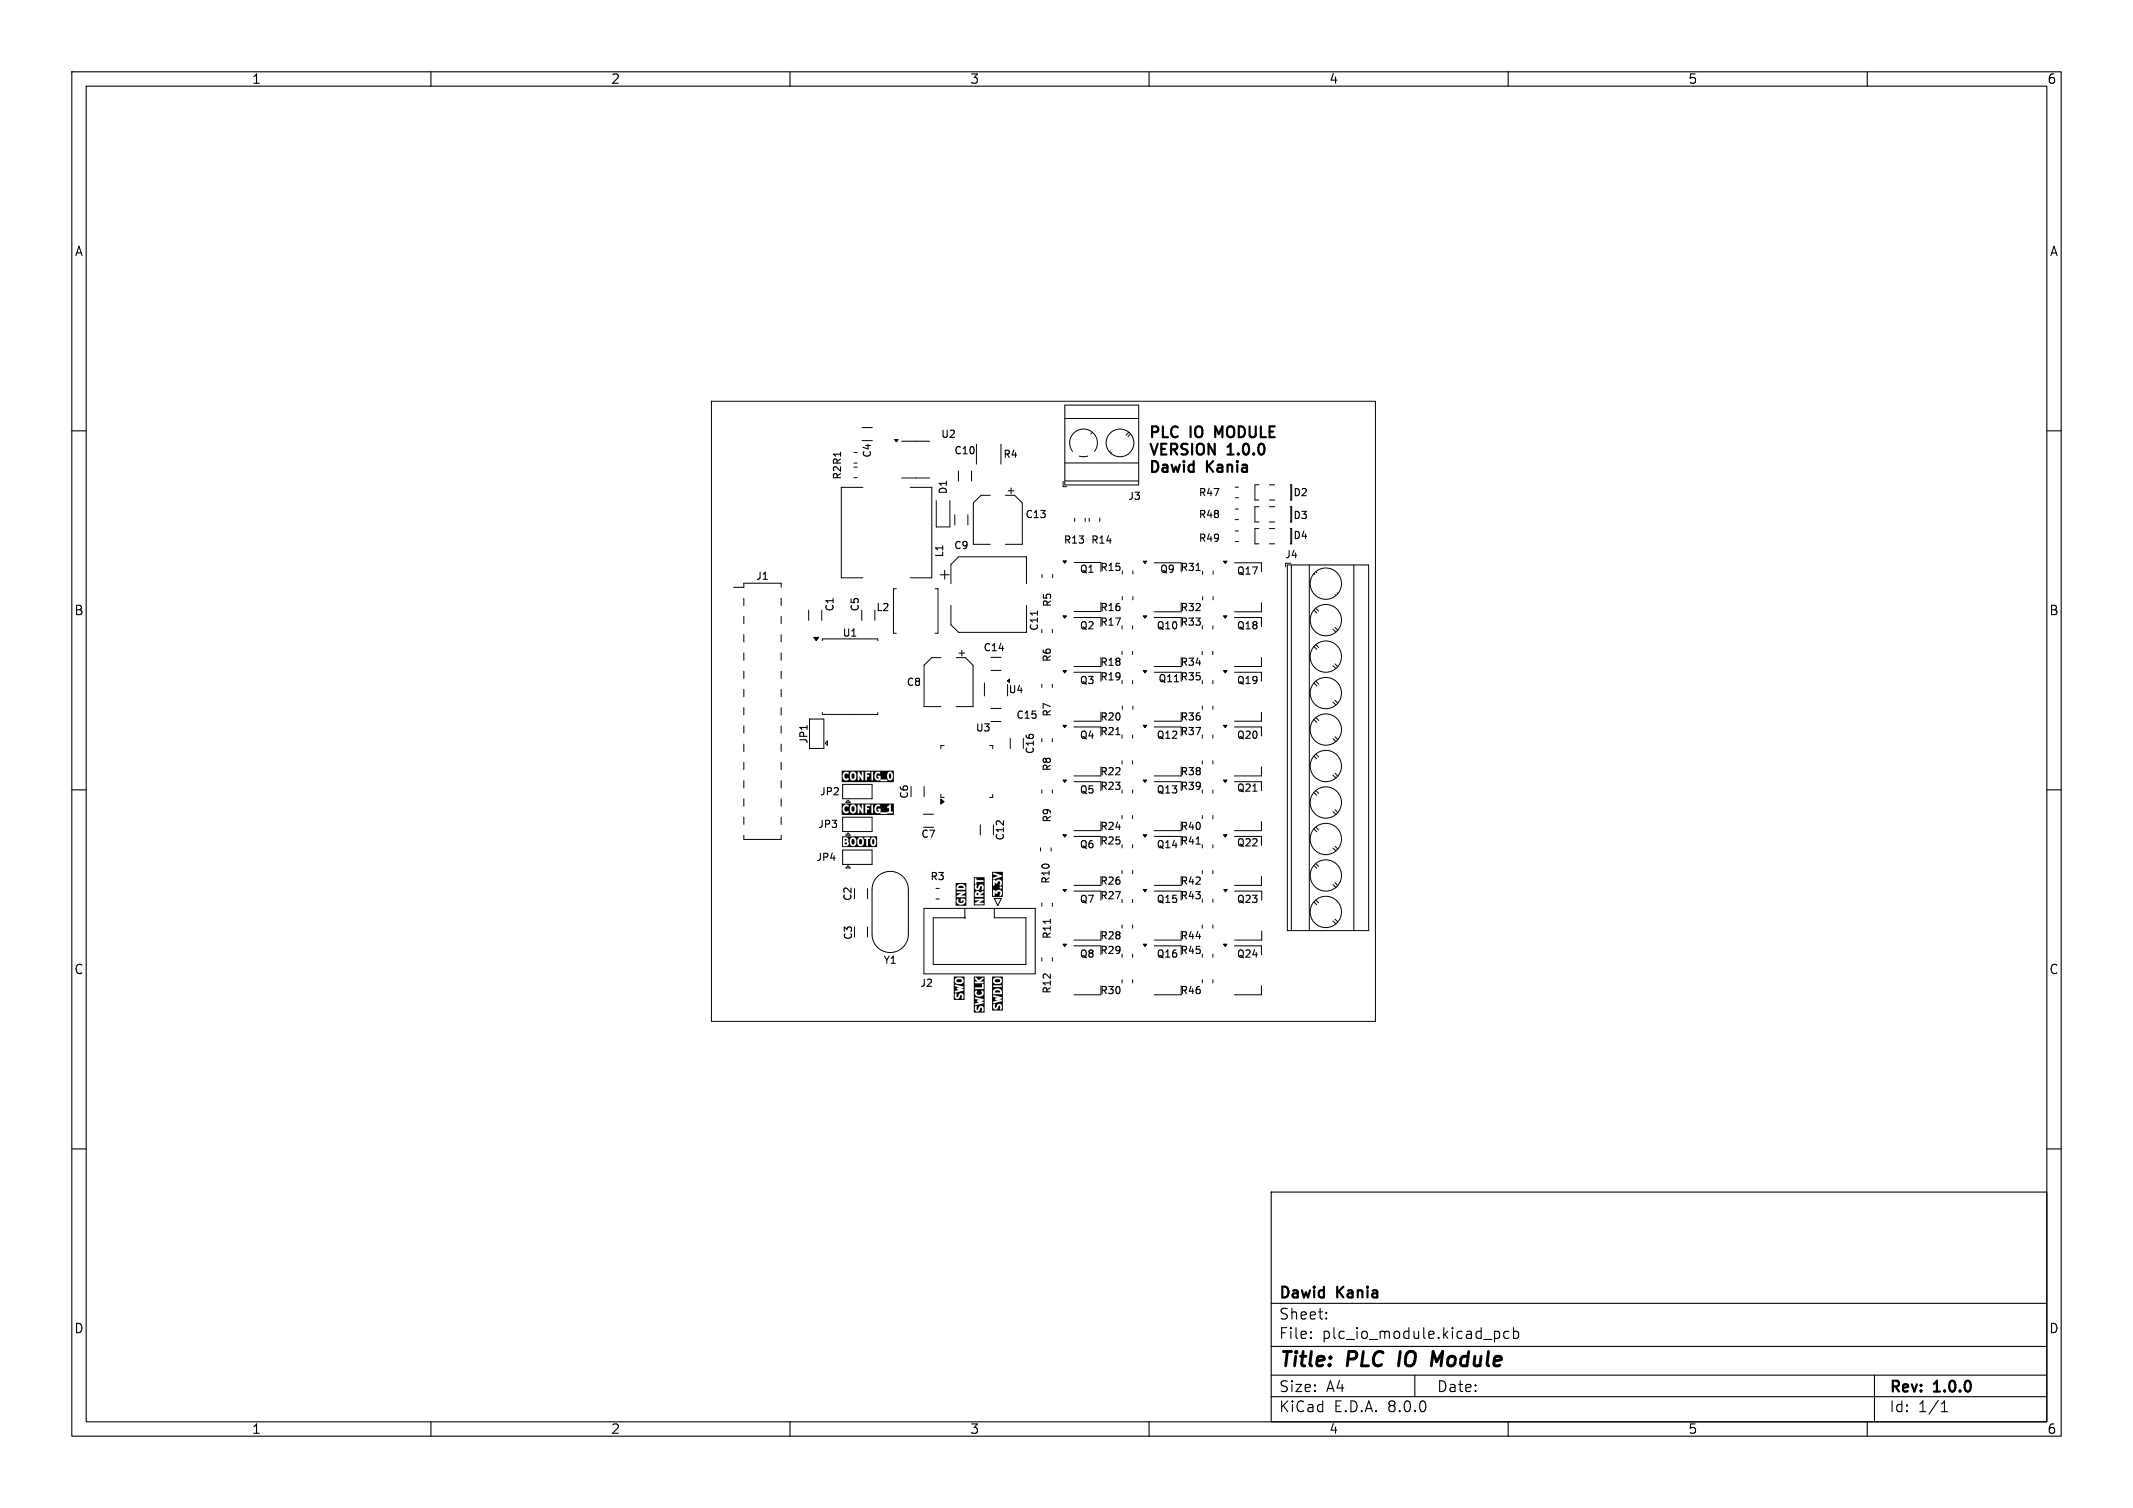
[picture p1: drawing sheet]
<svg xmlns="http://www.w3.org/2000/svg" width="297mm" height="210mm" viewBox="0 0 297 210" stroke-linecap="round" stroke-linejoin="round" font-family="sans-serif">
<defs><g id="words">
<g font-size="2.8">
<text x="178" y="190.9">Title:</text>
<text x="187.7" y="190.9">PLC</text>
<text x="195.6" y="190.9">IO</text>
<text x="201" y="190.9">Module</text>
</g>
<g font-size="2.1">
<text x="159.9" y="61.1">PLC</text>
<text x="159.9" y="63.5">VERSION</text>
<text x="159.9" y="65.9">Dawid</text>
<text x="165.8" y="61.1">IO</text>
<text x="168.1" y="65.9">Kania</text>
<text x="169.9" y="61.1">MODULE</text>
<text x="171" y="63.5">1.0.0</text>
<text x="178" y="184">Sheet:</text>
<text x="178" y="181.2">Dawid</text>
<text x="186.2" y="181.2">Kania</text>
<text x="178" y="186.7">File:</text>
<text x="184.1" y="186.7">plc_io_module.kicad_pcb</text>
<text x="178" y="196.9">KiCad</text>
<text x="178" y="194.1">Size:</text>
<text x="184.7" y="194.1">A4</text>
<text x="185.7" y="196.9">E.D.A.</text>
<text x="193.3" y="196.9">8.0.0</text>
<text x="200" y="194.1">Date:</text>
<text x="263" y="194.3">Rev:</text>
<text x="263" y="196.9">Id:</text>
<text x="267.1" y="196.9">1/1</text>
<text x="269.4" y="194.3">1.0.0</text>
</g>
<g font-size="1.8">
<text x="35" y="11.9">1</text>
<text x="85" y="11.9">2</text>
<text x="135" y="11.9">3</text>
<text x="185" y="11.9">4</text>
<text x="235" y="11.9">5</text>
<text x="285" y="11.9">6</text>
<text x="10.3" y="35.9">A</text>
<text x="285.4" y="35.9">A</text>
<text x="10.3" y="85.9">B</text>
<text x="285.3" y="85.9">B</text>
<text x="10.3" y="135.9">C</text>
<text x="285.3" y="135.9">C</text>
<text x="10.3" y="185.9">D</text>
<text x="285.3" y="185.9">D</text>
<text x="35" y="199.9">1</text>
<text x="85" y="199.9">2</text>
<text x="135" y="199.9">3</text>
<text x="185" y="199.9">4</text>
<text x="235" y="199.9">5</text>
<text x="285" y="199.9">6</text>
</g>
<g font-size="1.4">
<text x="121.5" y="63.8" transform="rotate(-90 121.5 63.8)">C4</text>
<text x="131" y="61.2">U2</text>
<text x="132.8" y="63.5">C10</text>
<text x="139.6" y="64">R4</text>
<text x="117.3" y="66.9" transform="rotate(-90 117.3 66.9)">R2 R1</text>
<text x="132" y="68.9" transform="rotate(-90 132 68.9)">D1</text>
<text x="157" y="69.8">J3</text>
<text x="166.8" y="69.3">R47</text>
<text x="180" y="69.3">D2</text>
<text x="131.5" y="77.7" transform="rotate(-90 131.5 77.7)">L1</text>
<text x="132.8" y="76.7">C9</text>
<text x="142.7" y="72.4">C13</text>
<text x="148" y="75.9">R13</text>
<text x="151.8" y="75.9">R14</text>
<text x="166.8" y="72.4">R48</text>
<text x="166.8" y="75.7">R49</text>
<text x="178.8" y="77.9">J4</text>
<text x="180" y="75.3">D4</text>
<text x="180" y="72.5">D3</text>
<text x="105.2" y="80.9">J1</text>
<text x="150.3" y="80">Q1</text>
<text x="153.1" y="79.7">R15</text>
<text x="161.4" y="80">Q9</text>
<text x="164.3" y="79.7">R31</text>
<text x="172.1" y="80.2">Q17</text>
<text x="116.3" y="85.3" transform="rotate(-90 116.3 85.3)">C1</text>
<text x="117.2" y="88.9">U1</text>
<text x="119.8" y="85.3" transform="rotate(-90 119.8 85.3)">C5</text>
<text x="121.9" y="85.3">L2</text>
<text x="144.7" y="88" transform="rotate(-90 144.7 88)">C11</text>
<text x="146.6" y="84.6" transform="rotate(-90 146.6 84.6)">R5</text>
<text x="150.3" y="87.8">Q2</text>
<text x="153.1" y="87.3">R17</text>
<text x="153.1" y="85.3">R16</text>
<text x="161" y="87.8">Q10</text>
<text x="164.3" y="87.3">R33</text>
<text x="164.3" y="85.3">R32</text>
<text x="172.1" y="87.8">Q18</text>
<text x="126.2" y="95.7">C8</text>
<text x="136.9" y="90.9">C14</text>
<text x="146.5" y="92.3" transform="rotate(-90 146.5 92.3)">R6</text>
<text x="150.3" y="95.5">Q3</text>
<text x="153.1" y="92.9">R18</text>
<text x="153.1" y="95">R19</text>
<text x="161.2" y="95.2">Q11 R35</text>
<text x="164.3" y="92.9">R34</text>
<text x="172.1" y="95.5">Q19</text>
<text x="140.4" y="96.7">U4</text>
<text x="141.4" y="100.3">C15</text>
<text x="146.5" y="99.9" transform="rotate(-90 146.5 99.9)">R7</text>
<text x="153.1" y="100.5">R20</text>
<text x="164.3" y="100.5">R36</text>
<text x="112.6" y="103.7" transform="rotate(-90 112.6 103.7)">JP1</text>
<text x="135.8" y="102.1">U3</text>
<text x="144.2" y="105.1" transform="rotate(-90 144.2 105.1)">C16</text>
<text x="146.5" y="107.5" transform="rotate(-90 146.5 107.5)">R8</text>
<text x="150.3" y="103.1">Q4</text>
<text x="153.1" y="102.6">R21</text>
<text x="161" y="103.1">Q12</text>
<text x="164.3" y="102.6">R37</text>
<text x="172.1" y="103.1">Q20</text>
<text x="114.1" y="111">JP2</text>
<text x="126.6" y="111.3" transform="rotate(-90 126.6 111.3)">C6</text>
<text x="150.3" y="110.7">Q5</text>
<text x="153.1" y="110.2">R23</text>
<text x="153.1" y="108.2">R22</text>
<text x="161" y="110.7">Q13</text>
<text x="164.3" y="110.2">R39</text>
<text x="164.3" y="108.2">R38</text>
<text x="172.1" y="110.5">Q21</text>
<text x="113.8" y="115.5">JP3</text>
<text x="128.2" y="116.9">C7</text>
<text x="140" y="117.1" transform="rotate(-90 140 117.1)">C12</text>
<text x="146.5" y="114.6" transform="rotate(-90 146.5 114.6)">R9</text>
<text x="150.3" y="118.3">Q6</text>
<text x="153.1" y="115.8">R24</text>
<text x="153.1" y="117.8">R25</text>
<text x="161" y="118.3">Q14</text>
<text x="164.3" y="115.8">R40</text>
<text x="164.3" y="117.8">R41</text>
<text x="172.1" y="118.1">Q22</text>
<text x="113.6" y="120.1">JP4</text>
<text x="118.8" y="125.6" transform="rotate(-90 118.8 125.6)">C2</text>
<text x="129.5" y="122.8">R3</text>
<text x="146.3" y="123.2" transform="rotate(-90 146.3 123.2)">R10</text>
<text x="150.3" y="125.9">Q7</text>
<text x="153.1" y="123.4">R26</text>
<text x="153.1" y="125.4">R27</text>
<text x="161" y="125.9">Q15</text>
<text x="164.3" y="123.4">R42</text>
<text x="164.3" y="125.4">R43</text>
<text x="172.1" y="125.9">Q23</text>
<text x="118.8" y="131" transform="rotate(-90 118.8 131)">C3</text>
<text x="146.5" y="130.9" transform="rotate(-90 146.5 130.9)">R11</text>
<text x="153.1" y="131">R28</text>
<text x="164.3" y="131">R44</text>
<text x="122.9" y="134.4">Y1</text>
<text x="128" y="137.6">J2</text>
<text x="150.3" y="133.6">Q8</text>
<text x="153.1" y="133.1">R29</text>
<text x="161" y="133.6">Q16</text>
<text x="164.3" y="133.1">R45</text>
<text x="172.1" y="133.6">Q24</text>
<text x="146.5" y="138.5" transform="rotate(-90 146.5 138.5)">R12</text>
<text x="153.1" y="138.6">R30</text>
<text x="164.3" y="138.6">R46</text>
</g>
</g></defs>
<g fill="none" stroke="#000" stroke-width=".15">
<path d="M10 10h277v190h-277zM12 12h273v186h-273zM60 10v2M110 10v2M160 10v2M210 10v2M260 10v2M10 60h2M285 60h2M166.6 79.4h.5M144.5 85.1v.6M10 110h2"/>
<path d="M112.4 101v.6M155.4 102.3h.5M166.6 117.5h.5M174.5 110.2h.5M285 110h2M146.3 128v.6M10 160h2M285 160h2M177 166h108v32h-108zM60 198v2M110 198v2M160 198v2"/>
<path d="M177 194.5h108M177 191.5h108M177 187.5h108M177 181.5h108M182.5 186.3h.1l-.1 .1M182.5 186.3v.1M182.5 185.5v.1M182.5 185.5h.1l-.1 .1M184.7 183.6v.1M184.7 183.6h-.1l.1 .1M184.7 182.8v.1M184.7 182.8h-.1l.1 .1"/>
<path d="M197 191.5v3M208.1 185.5l.4-.1 .3 .3v.4l-.1 .2-.2 .1-.4-.1M210 198v2M210.1 185.5l-.4-.1-.3 .3v.4l.1 .2 .2 .1 .4-.1M210.7 185.5l.5-.1 .3 .3v.4l-.2 .2-.1 .1-.5-.1M210.7 184.9v1.5M260 198v2M261 191.5v6.5M270.3 196.6h.9M270.3 195.5l.4-.4v1.5"/>
</g>
<path d="M195 188.2l-.3 2M199.6 188.2l.4 1.4 .9-1.4" fill="none" stroke="#000" stroke-width=".4"/>
<g fill="#000">
<path d="M117.6 116.8l.2 .1 .1 .1-.3 .1zM117.6 117.3l.3 .1v.1l-.3 .1zM118.7 107.7h.2l.1 .2v.5l-.1 .1-.2-.1-.1-.2zM118.7 112.3h.2l.1 .2v.4l-.1 .1h-.2l-.1-.2zM118.7 116.9h.2l.1 .2v.4l-.1 .1h-.2l-.1-.2zM119.7 116.9h.2l.1 .2v.4l-.1 .1h-.2l-.1-.2zM121.5 116.9l.1-.1a.49 .49 0 0 1 0 .8 .43 .43 0 0 1-.1-.7zM117.2 116.5h4.9v1.5h-4.9v-1.3h.2v1l.1 .1h.4l.2-.1 .1-.2-.1-.3v-.1h.2l.1 .5 .3 .2h.2l.3-.2v-.5h.2l.1 .6 .2 .1h.3l.2-.2 .1-.2-.1-.7 .4 .1v.9a.12 .12 0 0 0 .1 .1 .12 .12 0 0 0 .2-.1v-.6h.3v.5l.2 .2h.3l.2-.1 .1-.6-.2-.4-.3-.1-.2 .1-.1 .4h-.3v-.3h.2v-.2h-.7l-.1 .1h-.1l-.2-.1h-.3l-.3 .2v.3h-.2l-.2-.4-.3-.1-.3 .2-.1 .3h-.2l-.1-.4-.5-.1-.3 .1zM123.9 107.7a.49 .49 0 0 1 0 .8 .43 .43 0 0 1 0-.8zM117.2 111.9h7.3v1.6h-7.3v-.9h.1l.1 .4 .2 .2 .3 .1 .3-.2a.13 .13 0 0 0-.1-.2 .13 .13 0 0 0-.1 .1 .32 .32 0 0 1-.4-.1 .32 .32 0 0 1 0-.4h.7l.1 .6 .3 .2h.2l.3-.2v-.3v-.3l-.1-.4h.3v1.1l.2 .1 .1-.1v-.6l.3 .6 .1 .1 .1-.1v-1.1h.3v1.1l.1 .1 .1-.1v-.5l.3-.1v-.1h-.3v-.2h.4l.2-.2v1.1a.13 .13 0 0 0 .2 .1 .13 .13 0 0 0 .1-.2v-.5h.2l.1 .5 .3 .2h.4l.1 .1 1.5-.1a.13 .13 0 0 0 .1-.2 .13 .13 0 0 0-.1-.1h-.2v-.9l-.1-.1-.3 .3a.12 .12 0 0 0-.1 .2 .12 .12 0 0 0 .2 0h.1v.5l-.3 .1h-.8l-.1 .2h-.3l.3-.2v-.4l-.3-.1a.13 .13 0 0 0-.1 .2 .13 .13 0 0 0 .2 0l-.1 .2a.38 .38 0 0 1-.3-.5 .38 .38 0 0 1 .5-.2v-.2l-.3-.1-.3 .2-.1 .4h-.2v-.5a.13 .13 0 0 0-.2-.1 .13 .13 0 0 0-.1 .1l-.2-.1h-.5l-.1 .1h-.3a.12 .12 0 0 0-.1-.1 .12 .12 0 0 0-.1 .1v.6l-.4-.7-.2 .1-.7-.1-.3 .2-.1 .3h-.7a.34 .34 0 0 1 .5-.2l.1-.1-.1-.1-.3-.1-.4 .2-.1 .4h-.1zM117.2 107.3h7.3v1.6h-7.3v-.9h.1l.1 .4 .2 .2 .3 .1 .3-.1a.13 .13 0 0 0-.1-.2 .13 .13 0 0 0-.1 0 .32 .32 0 0 1-.4-.1 .32 .32 0 0 1 0-.4h.7l.1 .6 .3 .2h.2l.3-.2v-.2v-.4l-.1-.3h.3v1l.2 .1 .1-.1v-.6l.3 .6 .1 .1 .1-.1v-1h.3v1l.1 .1 .1-.1v-.4l.3-.1v-.2h-.3v-.2h.4l.2-.1v1a.13 .13 0 0 0 .2 .1 .13 .13 0 0 0 .1-.1v-.6h.2v.4l.2 .2 .6 .1 .1 .1 .9-.1-.2-.2h-.7l-.1 .2h-.3l.3-.1v-.5l-.1-.1h-.3a.13 .13 0 0 0 0 .2 .13 .13 0 0 0 .2 .1v.1h-.3l-.1-.4h1.5l.1 .6 .4 .1 .3-.3v-.5l-.1-.3-.2-.1-.4 .1-.1 .4h-1.5l.1-.3h.4h.1l-.1-.2h-.3l-.3 .1-.1 .4h-.2v-.4l-.1-.1-.2 .1-.2-.1-.9 .1a.13 .13 0 0 0-.1-.1 .13 .13 0 0 0-.1 .1v.5l-.4-.6-.2 .1-.7-.1-.3 .2-.1 .2h-.7a.34 .34 0 0 1 .5-.1l.1-.2-.1-.1h-.3l-.4 .1-.1 .4h-.1zM133.3 136.4h.5l.1 .2-.2 .2h-.4l-.1-.3z"/>
<path d="M133.5 123.4a.39 .39 0 0 1 .4-.1 .39 .39 0 0 1 .3 .4h-.8zM132.8 136h1.5v3.3h-1.5v-.7h.1l.1 .4 .3 .1 .3-.1 .2-.4 .1 .1v.3a.13 .13 0 0 0 .1 .1 .13 .13 0 0 0 .1-.1l.1-.4-.2-.2h-.4l-.3 .5-.1-.1v-.3a.12 .12 0 0 0-.1-.2 .12 .12 0 0 0-.1 .1l-.1 .2h-.1v-.5l.3 .1 1-.2 .1-.1-.1-.1-.3-.1 .3-.1v-.2l-1-.3a.12 .12 0 0 0-.2 .1 .12 .12 0 0 0 .1 .2l.5 .1-.3 .2 .3 .2-.7 .2v-1.6h.1v.2l.2 .3h.6l.4-.2 .1-.3-.2-.3-.6-.1-.3 .1-.2 .3h-.1zM133.1 123h1.5v3.1h-1.5v-.7h.1l.2 .5 .3 .1 .5-.1 .2-.3v-.4l-.2-.1-.4 .1v.3a.13 .13 0 0 0 .1 .1 .13 .13 0 0 0 .1-.2h.2a.36 .36 0 0 1-.5 .4 .36 .36 0 0 1-.2-.6h-.2l-.1 .2h-.1v-.6l.2 .2h1a.13 .13 0 0 0 .1-.2 .13 .13 0 0 0-.1-.1h-.5l.6-.3v-.2l-1.1-.1a.12 .12 0 0 0-.1 .2 .12 .12 0 0 0 .1 .1h.5l-.7 .4v-1.3h.1l.1 .4h1l.1-.1v-.3l-.2-.3-.5-.1-.3 .1-.2 .3h-.1zM136 124.4l.1-.1a.21 .21 0 0 1 .1 .4h-.2zM135.6 122.2h1.5v3.9h-1.5v-.3l.2 .2h1.1a.13 .13 0 0 0 .1-.2 .13 .13 0 0 0-.2-.1h-.5l.6-.3v-.2l-1.1-.1a.12 .12 0 0 0-.1 .2 .12 .12 0 0 0 .1 .1h.6l-.8 .4v-1.4h.1v.4l.1 .1h1.1a.13 .13 0 0 0 .1-.1 .13 .13 0 0 0-.2-.1l-.3-.1 .4-.3a.12 .12 0 0 0 0-.2 .12 .12 0 0 0-.1 0l-.3 .2-.2-.1-.3-.1-.3 .3h-.1v-1h.1l.1 .4 .3 .2 .3-.2 .2-.4 .1 .1v.3a.13 .13 0 0 0 .1 .2 .13 .13 0 0 0 .1-.1l.1-.5-.2-.2h-.4l-.3 .5-.1-.1v-.3a.12 .12 0 0 0-.1-.2 .12 .12 0 0 0-.1 .1l-.1 .2h-.1v-1h.1v.6a.13 .13 0 0 0 .2 .1 .13 .13 0 0 0 .1-.1v-.2h.9a.12 .12 0 0 0 .1-.1 .12 .12 0 0 0-.2-.1h-.8v-.2a.13 .13 0 0 0-.2-.1 .13 .13 0 0 0-.1 .1h-.1zM138.6 138a.39 .39 0 0 1 .4-.1 .39 .39 0 0 1 .3 .3h-.8zM138.6 136.4h.6l.1 .2-.3 .2h-.4l-.1-.3zM138.1 121.4h1.5v3.5h-1.5v-.9h.2v.7a.13 .13 0 0 0 .1 .1 .13 .13 0 0 0 .1-.1v-.4l.3 .2 .2-.3 .3 .1-.1 .3a.14 .14 0 0 0 .1 .2 .14 .14 0 0 0 .2-.1v-.5l-.2-.3h-.4l-.2 .2-.3-.2-.3 .1v-.4h1.1a.17 .17 0 0 0 .2 .2 .17 .17 0 0 0 0-.3 .17 .17 0 0 0-.2 .1h-1.1v-1h.2v.7a.13 .13 0 0 0 .1 .1 .13 .13 0 0 0 .1-.2v-.3l.3 .2 .2-.4 .3 .1-.1 .4a.14 .14 0 0 0 .1 .1 .14 .14 0 0 0 .2-.1v-.4l-.2-.3h-.4l-.2 .2-.3-.2-.3 .1v-.3l.3 .1 1.1-.4-.1-.1-1-.4a.12 .12 0 0 0-.1 .1 .12 .12 0 0 0 0 .2l.7 .2-.9 .3zM135.6 136h1.5v5h-1.5v-.7h.1l.1 .5 .3 .1 .3-.1 .2-.5 .1 .1v.4a.13 .13 0 0 0 .1 .1 .13 .13 0 0 0 .1-.1l.1-.4-.3-.3-.3 .1-.3 .4h-.1v-.5h-.2l-.1 .2h-.1v-.4l.3 .1 1-.3 .1-.1-.4-.2 .3-.1v-.2l-1.1-.2-.1 .1 .1 .1 .5 .2-.3 .1 .3 .2-.7 .3v-1.7h.1l.2 .5 .5 .1 .5-.3 .1-.3-.2-.2a.13 .13 0 0 0-.2 0 .13 .13 0 0 0 .1 .2 .35 .35 0 0 1-.4 .4 .35 .35 0 0 1-.3-.4 .13 .13 0 0 0 0-.2 .13 .13 0 0 0-.2 .1l-.1 .1h-.1v-.5l.2 .1 1.1-.1 .1-.6-.1-.1-.2 .1v.4h-.9l-.2 .2v-.9l.2 .1h1.1l.1-.1-.1-.1h-.4l.4-.4a.13 .13 0 0 0 0-.1 .13 .13 0 0 0-.1-.1l-.5 .4-.4-.4a.13 .13 0 0 0-.1 .1 .13 .13 0 0 0 0 .1l.3 .4h-.3l-.2 .1zM138.1 136h1.5v4.7h-1.5v-.6h.2v.4l.4 .1 .2-.1 .3-.5 .1 .1-.1 .4a.13 .13 0 0 0 .1 .1 .13 .13 0 0 0 .2-.1v-.4l-.3-.3-.3 .1-.3 .5-.1-.1v-.5h-.1l-.1 .3h-.2v-.5l.3 .1 1-.2 .1-.2-.3-.2 .3-.1-.1-.2-1.1-.2v.1v.1l.6 .2-.4 .1 .4 .2-.8 .3v-1.5h.2l.1 .4h1l.1-.2-.1-.4-.4-.3-.5 .2-.2 .3h-.2v-.7l.3 .1h1a.13 .13 0 0 0 .1-.2 .13 .13 0 0 0-.1-.1h-1l-.3 .2v-.9h.2v.2l.1 .2 .3 .1h.6l.2-.3-.1-.4-.3-.2-.6 .1-.2 .3h-.2z"/>
</g>
<path d="M169.7 60.5l-.5-1.1v1.5" fill="none" stroke="#000" stroke-width=".3"/>
<g fill="none" stroke="#000" stroke-width=".14">
<path d="M99.1 55.9h92.4v86.3h-92.4zM120 59.5h1.5M148.3 56.4h10.3v11.1h-10.3zM148.3 58.3h10.3M118.9 63h.5M118.9 64.5h.5M118.9 65.1h.5M118.9 66.5h.5M120 61.4h1.5M120.1 67.9h-3v12.6h3M125.6 61.4h3.9M125.6 66.6h3.9"/>
<path d="M126.7 67.9h3v12.6h-3M130.4 69.7v3.7h1.9v-3.7M131.5 79.4v1.3M132.9 71.7v1.4M133.5 65.6v1.4M134.8 71.7v1.4M135.3 65.6v1.4M136 61.9v2.7M137.9 69h-1.3l-1.1 1v5.8h2.4M139.4 61.9v2.7M140 69h1.3l1 1v5.8h-2.3M140.4 68.3h.8"/>
<path d="M140.8 68v.7M145.1 80v.5M146.6 80v.5M148 67v.8h.5M148.3 64.5h10.3M148.3 67h10.3M149.3 60.5a1.93 1.93 0 0 0 0 2.4M149.5 78.3h3.8M149.6 72.2v.4M150.3 63.5l.6 .1M151.1 72.2v.4M151.5 63.5l-.6 .1"/>
<path d="M151.7 72.2v.4M152.1 60.2l-.2 .2M152.4 60.5a1.93 1.93 0 0 0-3 0M152.4 60.5a1.93 1.93 0 0 1 0 2.4M153.1 72.2v.4M154.6 62.8l-.1 .1M154.8 63.1h-.1M156.3 79.5v.4M157.2 60.2l-.4 .4M157.4 60.4l-.3 .4M157.7 79.5v.4M160.7 78.4h3.8"/>
<path d="M167.5 79.5v.5M168.9 79.5v.5M171.9 78.4h3.7v1.2M172 70.9h.4M172 72.4h.4M172 67.8h.4M172 69.3h.4M172 73.9h.4M172 75.4h.4M175.3 67.5h-.6v2.1h.6M175.3 70.6h-.6v2.1h.6M175.3 73.6h-.6v2.1h.6"/>
<path d="M176.8 67.5h.7M176.8 69.6h.7M176.8 73.6h.7M176.8 75.7h.7M176.8 70.6h.7M176.8 72.7h.7M179 78.4v.5M179.3 78.7h11.3v50.9h-11.3zM179.6 67.5h.3v2.1M179.6 70.6h.3v2.1M179.6 73.6h.3v2.1M179.7 67.5v2.1"/>
<path d="M179.7 70.6v2.1M179.7 73.6v2.1M179.8 78.7v50.9M182.3 78.7v50.9M183 79.9l.1 .1M183.2 79.6l.1 .1M188.5 78.7v50.9M102.1 81.8h1.5v-.6h5.2v.6M103.6 83.3v1M103.6 85.8v1.1M103.6 88.4v1M103.6 90.9v1.1"/>
<path d="M103.6 93.5v1M103.6 96v1M103.6 98.5v1.1M108.8 83.3v1M108.8 85.8v1.1M108.8 88.4v1M108.8 90.9v1.1M108.8 93.5v1M108.8 96v1M108.8 98.5v1.1M112.6 85v1.4M114.4 85v1.4"/>
<path d="M114.5 89.2v-.2h7.7v.2M114.5 99.2v.3h7.7v-.3M120 85v1.4M121.8 85v1.4M124.8 82h-.4v6.2h.4M130.2 82h.4v6.2h-.4M130.9 80h1.3M131 91.6h-1.3l-1 1.1v5.7h2.3M132.4 81.3v-2.7l1.1-1.1h9.4v3.8M132.4 84.3v2.7l1.1 1.1h9.4v-3.8M133.1 91.6h1.3l1.1 1.1v5.7h-2.4M133.5 91h.8"/>
<path d="M133.9 90.6v.7M137.1 95.1v1.8M138 98.7h1.4M138 91.5h1.4M138 93.4h1.4M145.1 95.3v.4M146.5 87.7v.4M146.5 95.3v.4M149.5 93.6h3.8M149.5 85.2h3.8M149.5 86h3.8M149.5 92.8h3.8"/>
<path d="M156.2 87.1v.5M156.2 90.7v.5M156.2 94.8v.4M156.3 83.1v.4M156.3 98.3v.5M157.7 87.1v.5M157.7 90.7v.5M157.7 94.8v.4M157.7 83.1v.4M157.7 98.3v.5M160.7 93.6h3.8M160.7 86h3.8"/>
<path d="M160.7 92.8h3.8M160.7 85.2h3.8M167.4 90.7v.5M167.4 87.1v.5M167.4 94.8v.4M167.4 98.3v.5M167.5 83.1v.4M168.9 90.7v.5M168.9 87.1v.5M168.9 94.8v.4M168.9 98.3v.5M168.9 83.1v.4"/>
<path d="M171.9 93.6h3.7v1.3M171.9 86h3.7v1.3M175.6 99.2v1.2h-3.7M175.6 83.9v1.3h-3.7M175.6 91.6v1.2h-3.7M183 85l.3 .4M183 90.1l.3 .3M183 95.1l.3 .4M183.2 84.7l.4 .4M183.2 89.8l.4 .4M183.2 94.9l.4 .4M183.2 99.9l.4 .4"/>
<path d="M185.6 87.6l.4 .4M185.6 92.7l.4 .4M185.6 97.8l.4 .4M185.9 92.4l.4 .4M185.9 97.5l.4 .4M185.9 87.4l.4 .3M185.9 82.8l.1 .1M186.2 82.6l.1 .1M103.6 101.1v1M103.6 103.6v1.1M103.6 106.2v1M103.6 108.7v1"/>
<path d="M103.6 111.2v1.1M103.6 113.8v1M103.6 116.3v.6h5.2v-.6M108.8 101.1v1M108.8 103.6v1.1M108.8 106.2v1M108.8 108.7v1M108.8 111.2v1.1M108.8 113.8v1M112.7 100.1h2v4.1h-2zM114.9 103.5l.3-.3v.6zM117.3 118.4h4.1v2h-4.1z"/>
<path d="M117.3 109.2h4.1v2h-4.1zM117.3 113.8h4.1v2h-4.1zM118.1 111.4l.3 .3h-.6zM118.1 116l.3 .3h-.6zM128.6 113.4h1.4M128.6 115.2h1.4M128.7 109.5v1.4M131 110.6v.5h.5M131.5 103.8h-.5v.5M136.5 114.9v1.4M137.8 103.8h.4v.5M138 100.5h1.4"/>
<path d="M138.2 110.6v.5h-.4M138.3 114.9v1.4M140.7 102.8v1.4M142.5 102.8v1.4M144.9 118.1v.4M145.1 102.9v.4M145.1 110v.5M146.4 118.1v.4M146.5 102.9v.4M146.5 110v.5M149.5 100.4h3.8M149.5 108.9h3.8"/>
<path d="M149.5 115.7h3.8M149.5 116.5h3.8M149.5 101.2h3.8M149.5 108.1h3.8M156.2 102.4v.4M156.2 105.9v.5M156.2 110v.5M156.2 113.6v.4M156.2 117.6v.5M157.7 102.4v.4M157.7 105.9v.5M157.7 110v.5"/>
<path d="M157.7 113.6v.4M157.7 117.6v.5M160.7 100.4h3.8M160.7 108.9h3.8M160.7 115.7h3.8M160.7 116.5h3.8M160.7 101.2h3.8M160.7 108.1h3.8M167.4 102.4v.4M167.4 105.9v.5M167.4 110v.5M167.4 113.6v.4"/>
<path d="M167.4 117.6v.5M168.9 102.4v.4M168.9 105.9v.5M168.9 110v.5M168.9 113.6v.4M168.9 117.6v.5M171.9 108.9h3.7v1.2M171.9 101.2h3.7v1.3M171.9 116.5h3.7v1.2M175.6 114.4v1.3h-3.7M175.6 106.8v1.3h-3.7M183 100.2l.3 .4"/>
<path d="M183 105.3l.3 .4M183 110.4l.3 .4M183 115.5l.3 .3M183.2 105l.4 .4M183.2 110.1l.4 .4M183.2 115.2l.4 .4M185.6 102.9l.4 .4M185.6 107.9l.4 .4M185.6 113l.4 .4M185.6 118.1l.4 .4M185.9 107.7l.4 .4M185.9 112.8l.4 .3"/>
<path d="M185.9 102.6l.4 .4M185.9 117.8l.4 .4M118.1 120.6l.3 .3h-.6zM120.8 123.7v1.5M120.8 129.1v1.4M122.2 122.1a2.52 2.52 0 0 1 2.7-.6 2.52 2.52 0 0 1 1.6 2.4v6.2a2.53 2.53 0 0 1-2.5 2.5 2.53 2.53 0 0 1-2.6-2.5v-6.2a2.53 2.53 0 0 1 .8-1.8zM128.6 126.5h15.5v9.1h-15.5zM130.3 123.7h.5M130.3 125.2h.5M134.3 126.5v1.3h-4.4v6.5h12.9v-6.5h-4.4v-1.3M138.4 125.1h1l-.5 1zM145.1 125.8v.4"/>
<path d="M145.1 133.4v.4M146.5 125.8v.4M146.5 133.4v.4M149.5 124.1h3.8M149.5 130.9h3.8M149.5 131.7h3.8M149.5 138.5h3.8M149.5 123.3h3.8M156.2 121.2v.5M156.2 125.2v.5M156.2 128.8v.5M156.2 132.9v.4"/>
<path d="M156.2 136.4v.5M157.7 121.2v.5M157.7 125.2v.5M157.7 128.8v.5M157.7 132.9v.4M157.7 136.4v.5M160.7 124.1h3.8M160.7 130.9h3.8M160.7 131.7h3.8M160.7 138.5h3.8M160.7 123.3h3.8M167.4 121.2v.5"/>
<path d="M167.4 125.2v.5M167.4 128.8v.5M167.4 132.9v.4M167.4 136.4v.5M168.9 121.2v.5M168.9 125.2v.5M168.9 128.8v.5M168.9 132.9v.4M168.9 136.4v.5M171.9 131.7h3.7v1.3M171.9 124.1h3.8v1.3M175.6 122v1.3h-3.7"/>
<path d="M175.6 137.3v1.2h-3.7M175.7 129.7v1.2h-3.8M183 120.5l.3 .4M183 125.6l.3 .4M183.2 120.3l.4 .4M183.2 125.3l.4 .4M185.6 123.2l.4 .4M185.6 128.3l.4 .4M185.9 122.9l.4 .4M185.9 128l.4 .4"/>
<circle cx="156" cy="61.7" r="1.93"/>
<circle cx="184.6" cy="86.4" r="2.18"/>
<circle cx="184.6" cy="96.5" r="2.18"/>
<circle cx="184.6" cy="81.3" r="2.18"/>
<circle cx="184.6" cy="91.4" r="2.18"/>
<circle cx="184.6" cy="101.6" r="2.18"/>
<circle cx="184.6" cy="106.7" r="2.18"/>
<circle cx="184.6" cy="111.8" r="2.18"/>
<circle cx="184.6" cy="116.8" r="2.18"/>
<circle cx="184.6" cy="127" r="2.18"/>
<circle cx="184.6" cy="121.9" r="2.18"/>
</g>
<g fill="#000" stroke="#000" stroke-width=".14">
<path d="M124.6 61.2h.4l-.2 .3zM148 78.1h.5l-.2 .3zM159.2 78.1h.5l-.3 .4zM170.4 78.1h.4l-.2 .4zM113.3 88.8h.7l-.3 .4zM140.2 94.8l.4-.2v.5zM148 85.8h.5l-.2 .3zM148 93.4h.5l-.2 .3zM159.2 93.4h.5l-.3 .3zM159.2 85.8h.5l-.3 .3zM170.4 85.8h.4l-.2 .3zM170.4 93.4h.4l-.2 .3z"/>
<path d="M131 111.3l.5 .3-.5 .4zM148 101h.5l-.2 .3zM148 116.2h.5l-.2 .4zM148 108.6h.5l-.2 .4zM159.2 116.2h.5l-.3 .4zM159.2 108.6h.5l-.3 .4zM159.2 101h.5l-.3 .3zM170.4 108.6h.4l-.2 .4zM170.4 101h.4l-.2 .3zM170.4 116.2h.4l-.2 .4zM148 123.9h.5l-.2 .3zM148 131.5h.5l-.2 .3z"/>
<path d="M159.2 131.5h.5l-.3 .3zM159.2 123.9h.5l-.3 .3zM170.4 131.5h.4l-.2 .3zM170.4 123.9h.5l-.3 .3z"/>
<circle cx="134.3" cy="127.8" r=".06"/>
</g>
<g fill="#fff" stroke="#fff" stroke-width=".14">
<circle cx="106.2" cy="62.5" r="2.15"/>
<circle cx="138.9" cy="129.8" r=".5"/>
<circle cx="138.9" cy="132.3" r=".5"/>
<circle cx="136.4" cy="129.8" r=".5"/>
<circle cx="136.4" cy="132.3" r=".5"/>
<circle cx="133.9" cy="129.8" r=".5"/>
<circle cx="133.9" cy="132.3" r=".5"/>
<circle cx="184.4" cy="62.5" r="2.15"/>
<circle cx="150.9" cy="62" r=".7"/>
<circle cx="156" cy="62" r=".7"/>
<circle cx="178.6" cy="68.6" r=".45"/>
<circle cx="176" cy="68.6" r=".45"/>
<circle cx="178.6" cy="74.7" r=".45"/>
<circle cx="176" cy="74.7" r=".45"/>
<circle cx="184.4" cy="134.6" r="2.15"/>
<circle cx="106.2" cy="134.6" r="2.15"/>
<circle cx="124" cy="124.6" r=".4"/>
<circle cx="124" cy="129.4" r=".4"/>
<circle cx="184.6" cy="81.3" r=".65"/>
<circle cx="184.6" cy="86.4" r=".65"/>
<circle cx="184.6" cy="91.4" r=".65"/>
<circle cx="184.6" cy="96.5" r=".65"/>
<circle cx="184.6" cy="101.6" r=".65"/>
<circle cx="184.6" cy="106.7" r=".65"/>
<circle cx="184.6" cy="111.8" r=".65"/>
<circle cx="184.6" cy="116.8" r=".65"/>
<circle cx="184.6" cy="121.9" r=".65"/>
<circle cx="184.6" cy="127" r=".65"/>
<circle cx="178.6" cy="71.6" r=".45"/>
<circle cx="176" cy="71.6" r=".45"/>
</g>
<use href="#words"/>
</svg>
